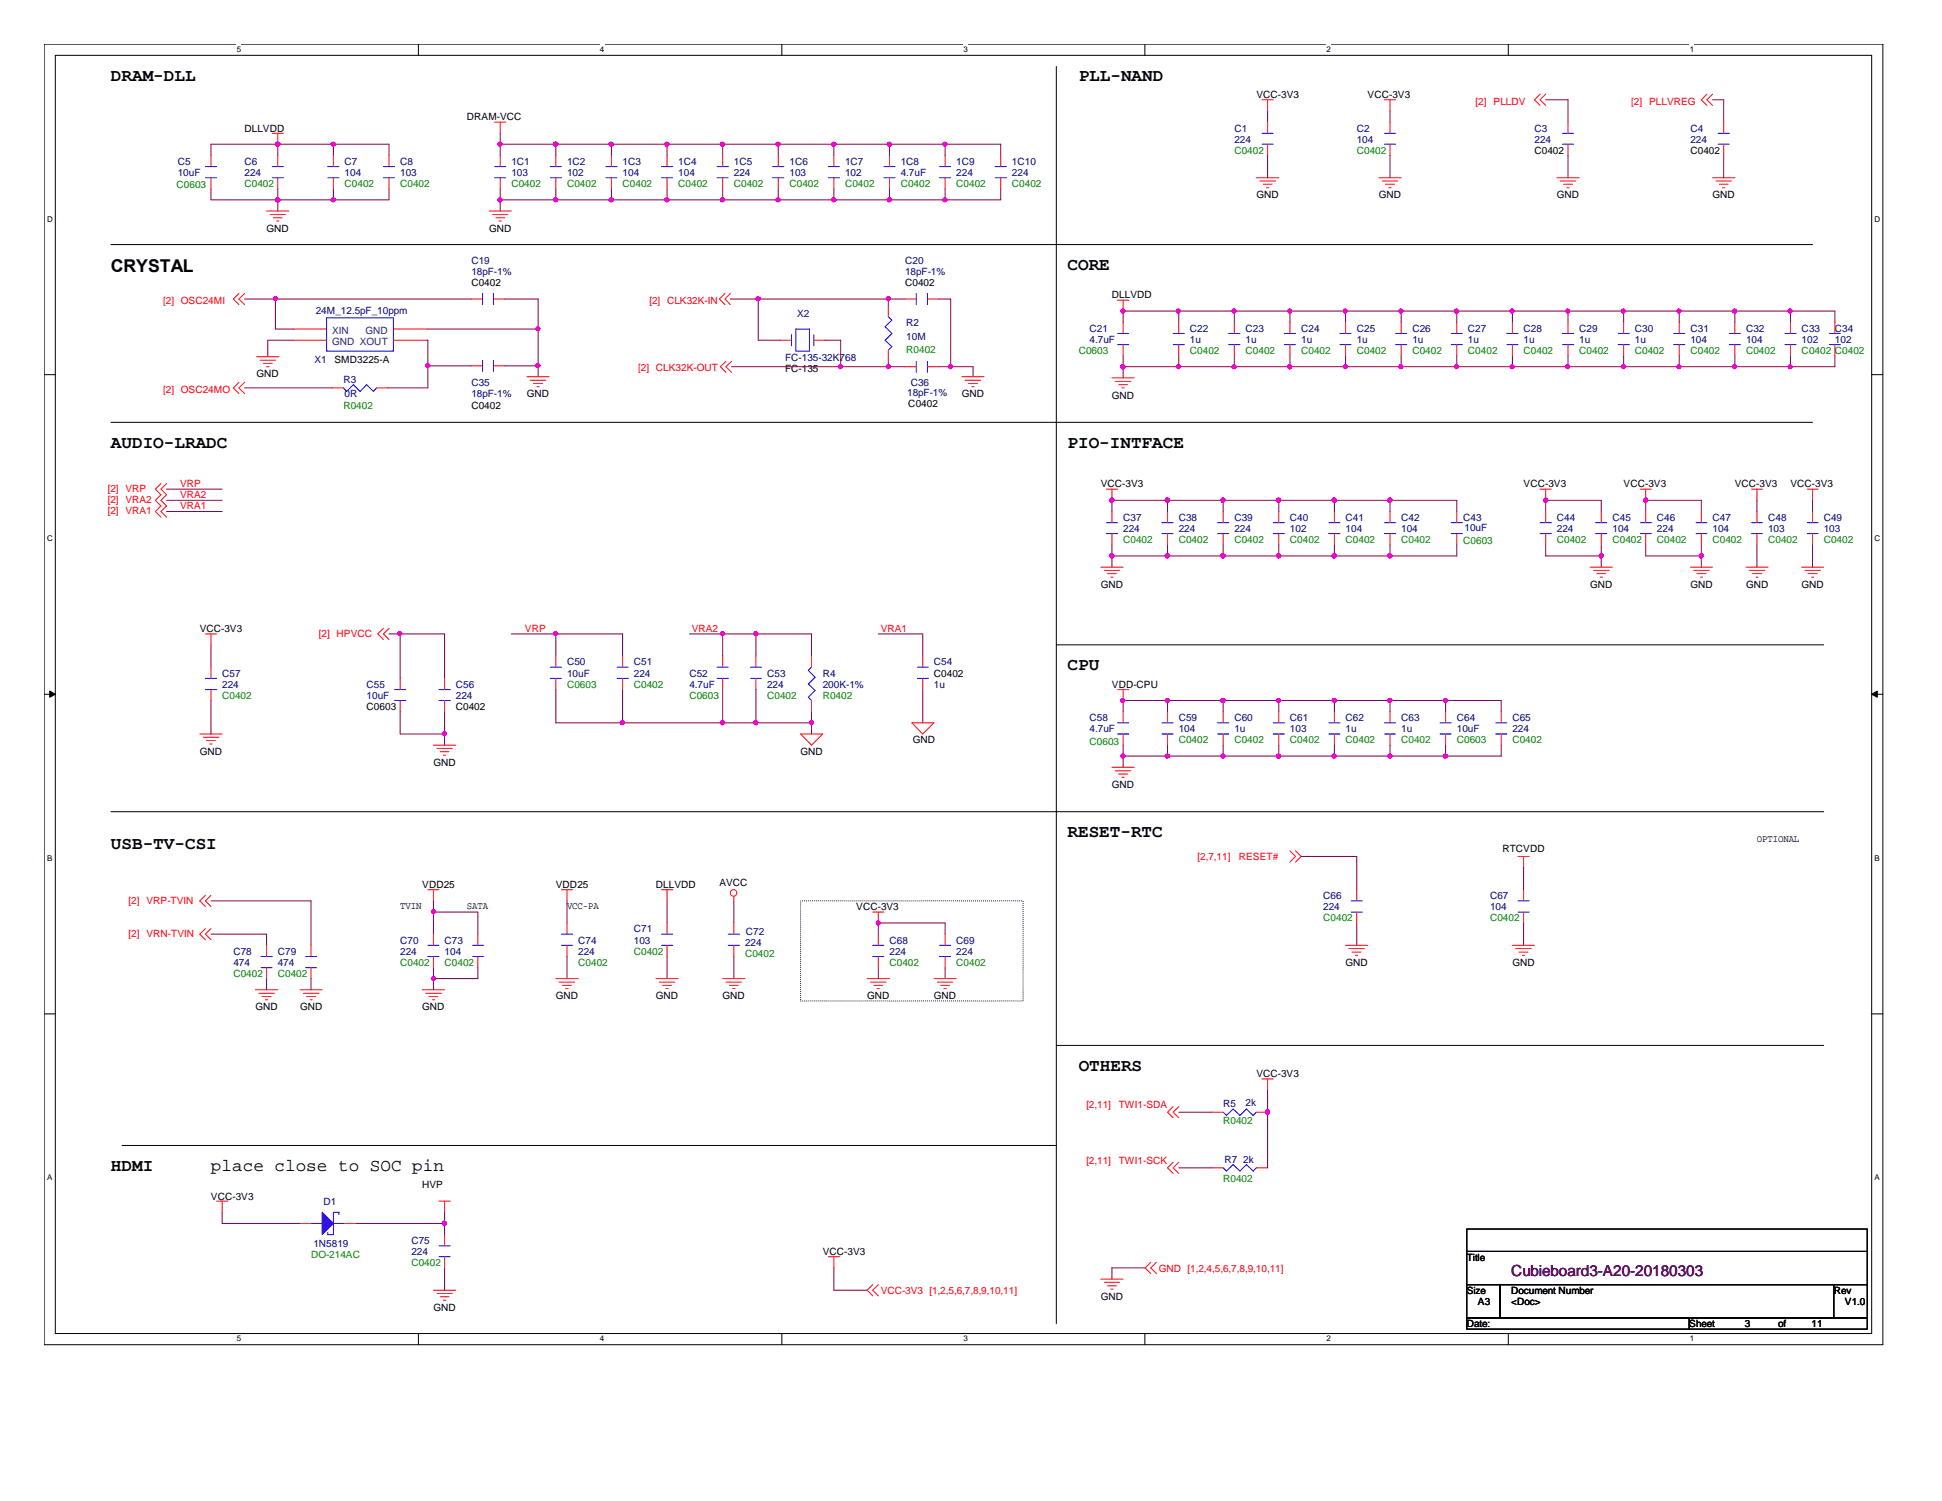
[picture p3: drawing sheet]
<svg xmlns="http://www.w3.org/2000/svg" width="279mm" height="216mm" viewBox="0 0 279 216" stroke-linecap="round" stroke-linejoin="round" font-family="sans-serif">
<defs><g id="words">
<g font-size="2.5">
<text x="16" y="11.6">DRAM-DLL</text>
<text x="155.2" y="11.6">PLL-NAND</text>
<text x="16" y="39.1">CRYSTAL</text>
<text x="153.6" y="38.8">CORE</text>
<text x="16" y="64.4">AUDIO-LRADC</text>
<text x="153.6" y="64.4">PIO-INTFACE</text>
<text x="153.6" y="96.4">CPU</text>
<text x="16" y="122">USB-TV-CSI</text>
<text x="153.6" y="120.4">RESET-RTC</text>
<text x="155.2" y="154.1">OTHERS</text>
<text x="16" y="168.4">HDMI</text>
<text x="30.4" y="168.4">place close to SOC pin</text>
</g>
<text font-size="2.2" fill="#400080" x="217.4" y="183.6">Cubieboard3-A20-20180303</text>
<g font-size="1.4">
<text x="67.2" y="17.3">DRAM-VCC</text>
<text x="180.8" y="14.1">VCC-3V3</text>
<text x="196.8" y="14.1">VCC-3V3</text>
<text x="35.2" y="18.9">DLLVDD</text>
<text x="220.8" y="22.1">C0402</text>
<text x="243.2" y="22.1">C0402</text>
<text x="180.8" y="28.5">GND</text>
<text x="198.4" y="28.5">GND</text>
<text x="224" y="28.5">GND</text>
<text x="246.4" y="28.5">GND</text>
<text x="38.4" y="33.3">GND</text>
<text x="70.4" y="33.3">GND</text>
<text x="67.8" y="41.1">C0402</text>
<text x="130.2" y="41.1">C0402</text>
<text x="160" y="42.9">DLLVDD</text>
<text x="48.1" y="52.2">SMD3225-A</text>
<text x="112.9" y="53.5">FC-135</text>
<text x="36.9" y="54.3">GND</text>
<text x="67.8" y="58.8">C0402</text>
<text x="75.8" y="57.2">GND</text>
<text x="130.7" y="58.6">C0402</text>
<text x="138.4" y="57.2">GND</text>
<text x="160" y="57.3">GND</text>
<text x="158.4" y="70.1">VCC-3V3</text>
<text x="219.2" y="70.1">VCC-3V3</text>
<text x="233.6" y="70.1">VCC-3V3</text>
<text x="249.6" y="70.1">VCC-3V3</text>
<text x="257.6" y="70.1">VCC-3V3</text>
<text x="158.4" y="84.5">GND</text>
<text x="228.8" y="84.5">GND</text>
<text x="243.2" y="84.5">GND</text>
<text x="251.2" y="84.5">GND</text>
<text x="259.2" y="84.5">GND</text>
<text x="28.7" y="90.9">VCC-3V3</text>
<text x="134.4" y="97.3">C0402</text>
<text x="160" y="98.9">VDD-CPU</text>
<text x="52.7" y="102.1">C0603</text>
<text x="65.6" y="102.1">C0402</text>
<text x="131.3" y="106.9">GND</text>
<text x="28.7" y="108.5">GND</text>
<text x="62.4" y="110.1">GND</text>
<text x="115.2" y="108.5">GND</text>
<text x="160" y="113.3">GND</text>
<text x="216.2" y="122.6">RTCVDD</text>
<text x="252.8" y="121.2">OPTIONAL</text>
<text x="57.6" y="130.8">TVIN</text>
<text x="60.7" y="127.7">VDD25</text>
<text x="67.2" y="130.8">SATA</text>
<text x="80" y="127.7">VDD25</text>
<text x="81.6" y="130.8">VCC-PA</text>
<text x="94.4" y="127.7">DLLVDD</text>
<text x="103.5" y="127.4">AVCC</text>
<text x="123.2" y="130.9">VCC-3V3</text>
<text x="80" y="143.7">GND</text>
<text x="94.4" y="143.7">GND</text>
<text x="104" y="143.7">GND</text>
<text x="124.8" y="143.7">GND</text>
<text x="134.4" y="143.7">GND</text>
<text x="193.6" y="138.9">GND</text>
<text x="217.6" y="138.9">GND</text>
<text x="36.7" y="145.3">GND</text>
<text x="43.2" y="145.3">GND</text>
<text x="60.7" y="145.3">GND</text>
<text x="180.8" y="154.9">VCC-3V3</text>
<text x="30.4" y="172.6">VCC-3V3</text>
<text x="60.7" y="170.9">HVP</text>
<text x="118.4" y="180.6">VCC-3V3</text>
<text x="211" y="181.4">Title</text>
<text x="62.4" y="188.6">GND</text>
<text x="158.4" y="186.9">GND</text>
<text x="211" y="186.1">Size</text>
<text x="211" y="190.9">Date:</text>
<text x="212.6" y="187.7">A3</text>
<text x="217.4" y="187.7">&lt;Doc&gt;</text>
<text x="217.4" y="186.1">Document Number</text>
<text x="243" y="190.9">Sheet</text>
<text x="251" y="190.9">3</text>
<text x="255.8" y="190.9">of</text>
<text x="260.6" y="190.9">11</text>
<text x="263.8" y="186.1">Rev</text>
<text x="265.4" y="187.7">V1.0</text>
</g>
<g font-size="1.4" fill="#f00">
<text x="212.3" y="15.1">[2] PLLDV</text>
<text x="234.7" y="15.1">[2] PLLVREG</text>
<text x="23.5" y="43.7">[2] OSC24MI</text>
<text x="93.4" y="43.7">[2] CLK32K-IN</text>
<text x="91.8" y="53.3">[2] CLK32K-OUT</text>
<text x="23.5" y="56.5">[2] OSC24MO</text>
<text x="15.5" y="70.8">[2] VRP</text>
<text x="25.9" y="70">VRP</text>
<text x="25.9" y="71.6">VRA2</text>
<text x="15.5" y="72.3">[2] VRA2</text>
<text x="15.5" y="74">[2] VRA1</text>
<text x="25.9" y="73.2">VRA1</text>
<text x="45.9" y="91.6">[2] HPVCC</text>
<text x="75.5" y="90.8">VRP</text>
<text x="99.5" y="90.8">VRA2</text>
<text x="126.7" y="90.8">VRA1</text>
<text x="172.3" y="123.7">[2,7,11]</text>
<text x="178.2" y="123.7">RESET#</text>
<text x="18.5" y="130">[2] VRP-TVIN</text>
<text x="18.5" y="134.8">[2] VRN-TVIN</text>
<text x="156.3" y="159.4">[2,11]</text>
<text x="161" y="159.4">TWI1-SDA</text>
<text x="156.3" y="167.4">[2,11]</text>
<text x="161" y="167.4">TWI1-SCK</text>
<text x="166.7" y="182.9">GND [1,2,4,5,6,7,8,9,10,11]</text>
<text x="126.7" y="186.1">VCC-3V3 [1,2,5,6,7,8,9,10,11]</text>
</g>
<g font-size="1.4" fill="#000080">
<text x="25.6" y="23.7">C5</text>
<text x="35.2" y="23.7">C6</text>
<text x="49.6" y="23.7">C7</text>
<text x="57.6" y="23.7">C8</text>
<text x="73.6" y="23.7">1C1</text>
<text x="81.6" y="23.7">1C2</text>
<text x="89.6" y="23.7">1C3</text>
<text x="97.6" y="23.7">1C4</text>
<text x="105.6" y="23.7">1C5</text>
<text x="113.6" y="23.7">1C6</text>
<text x="121.6" y="23.7">1C7</text>
<text x="129.6" y="23.7">1C8</text>
<text x="137.6" y="23.7">1C9</text>
<text x="145.6" y="23.7">1C10</text>
<text x="177.6" y="18.9">C1</text>
<text x="177.6" y="20.5">224</text>
<text x="195.2" y="18.9">C2</text>
<text x="195.2" y="20.5">104</text>
<text x="220.8" y="18.9">C3</text>
<text x="220.8" y="20.5">224</text>
<text x="243.2" y="18.9">C4</text>
<text x="243.2" y="20.5">224</text>
<text x="25.6" y="25.3">10uF</text>
<text x="35.2" y="25.3">224</text>
<text x="49.6" y="25.3">104</text>
<text x="57.6" y="25.3">103</text>
<text x="73.6" y="25.3">103</text>
<text x="81.6" y="25.3">102</text>
<text x="89.6" y="25.3">104</text>
<text x="97.6" y="25.3">104</text>
<text x="105.6" y="25.3">224</text>
<text x="113.6" y="25.3">103</text>
<text x="121.6" y="25.3">102</text>
<text x="129.6" y="25.3">4.7uF</text>
<text x="137.6" y="25.3">224</text>
<text x="145.6" y="25.3">224</text>
<text x="67.8" y="38">C19</text>
<text x="67.8" y="39.5">18pF-1%</text>
<text x="130.2" y="38">C20</text>
<text x="130.2" y="39.5">18pF-1%</text>
<text x="45.4" y="45.2">24M_12.5pF_10ppm</text>
<text x="114.7" y="45.6">X2</text>
<text x="130.4" y="46.9">R2</text>
<text x="156.8" y="47.7">C21</text>
<text x="171.2" y="47.7">C22</text>
<text x="179.2" y="47.7">C23</text>
<text x="187.2" y="47.7">C24</text>
<text x="195.2" y="47.7">C25</text>
<text x="203.2" y="47.7">C26</text>
<text x="211.2" y="47.7">C27</text>
<text x="219.2" y="47.7">C28</text>
<text x="227.2" y="47.7">C29</text>
<text x="235.2" y="47.7">C30</text>
<text x="243.2" y="47.7">C31</text>
<text x="251.2" y="47.7">C32</text>
<text x="259.2" y="47.7">C33</text>
<text x="264" y="47.7">C34</text>
<text x="45.3" y="52.2">X1</text>
<text x="112.9" y="51.9">FC-135-32K768</text>
<text x="130.4" y="48.9">10M</text>
<text x="156.8" y="49.3">4.7uF</text>
<text x="171.2" y="49.3">1u</text>
<text x="179.2" y="49.3">1u</text>
<text x="187.2" y="49.3">1u</text>
<text x="195.2" y="49.3">1u</text>
<text x="203.2" y="49.3">1u</text>
<text x="211.2" y="49.3">1u</text>
<text x="219.2" y="49.3">1u</text>
<text x="227.2" y="49.3">1u</text>
<text x="235.2" y="49.3">1u</text>
<text x="243.2" y="49.3">104</text>
<text x="251.2" y="49.3">104</text>
<text x="259.2" y="49.3">102</text>
<text x="264" y="49.3">102</text>
<text x="49.4" y="55.1">R3</text>
<text x="49.6" y="57.2">0R</text>
<text x="67.8" y="55.5">C35</text>
<text x="67.8" y="57.2">18pF-1%</text>
<text x="130.5" y="57">18pF-1%</text>
<text x="131" y="55.5">C36</text>
<text x="161.6" y="74.9">C37</text>
<text x="161.6" y="76.5">224</text>
<text x="169.6" y="74.9">C38</text>
<text x="169.6" y="76.5">224</text>
<text x="177.6" y="74.9">C39</text>
<text x="177.6" y="76.5">224</text>
<text x="185.6" y="74.9">C40</text>
<text x="185.6" y="76.5">102</text>
<text x="193.6" y="74.9">C41</text>
<text x="193.6" y="76.5">104</text>
<text x="201.6" y="74.9">C42</text>
<text x="201.6" y="76.5">104</text>
<text x="210.5" y="74.9">C43</text>
<text x="210.7" y="76.4">10uF</text>
<text x="224" y="74.9">C44</text>
<text x="224" y="76.5">224</text>
<text x="232" y="74.9">C45</text>
<text x="232" y="76.5">104</text>
<text x="238.4" y="74.9">C46</text>
<text x="238.4" y="76.5">224</text>
<text x="246.4" y="74.9">C47</text>
<text x="246.4" y="76.5">104</text>
<text x="254.4" y="74.9">C48</text>
<text x="254.4" y="76.5">103</text>
<text x="262.4" y="74.9">C49</text>
<text x="262.4" y="76.5">103</text>
<text x="81.6" y="95.7">C50</text>
<text x="91.2" y="95.7">C51</text>
<text x="134.4" y="95.7">C54</text>
<text x="32" y="97.3">C57</text>
<text x="32" y="98.9">224</text>
<text x="52.7" y="98.9">C55</text>
<text x="52.7" y="100.5">10uF</text>
<text x="65.6" y="98.9">C56</text>
<text x="65.6" y="100.5">224</text>
<text x="81.6" y="97.3">10uF</text>
<text x="91.2" y="97.3">224</text>
<text x="99.2" y="97.3">C52</text>
<text x="99.2" y="98.9">4.7uF</text>
<text x="110.4" y="97.3">C53</text>
<text x="110.4" y="98.9">224</text>
<text x="118.4" y="97.3">R4</text>
<text x="118.4" y="98.9">200K-1%</text>
<text x="134.4" y="98.9">1u</text>
<text x="156.8" y="103.7">C58</text>
<text x="156.8" y="105.3">4.7uF</text>
<text x="169.6" y="103.7">C59</text>
<text x="169.6" y="105.3">104</text>
<text x="177.6" y="103.7">C60</text>
<text x="177.6" y="105.3">1u</text>
<text x="185.6" y="103.7">C61</text>
<text x="185.6" y="105.3">103</text>
<text x="193.6" y="103.7">C62</text>
<text x="193.6" y="105.3">1u</text>
<text x="201.6" y="103.7">C63</text>
<text x="201.6" y="105.3">1u</text>
<text x="209.6" y="103.7">C64</text>
<text x="209.6" y="105.3">10uF</text>
<text x="217.6" y="103.7">C65</text>
<text x="217.6" y="105.3">224</text>
<text x="190.4" y="129.3">C66</text>
<text x="190.4" y="130.9">224</text>
<text x="214.4" y="129.3">C67</text>
<text x="214.4" y="130.9">104</text>
<text x="33.6" y="137.3">C78</text>
<text x="40" y="137.3">C79</text>
<text x="57.6" y="135.7">C70</text>
<text x="57.6" y="137.3">224</text>
<text x="64" y="135.7">C73</text>
<text x="64" y="137.3">104</text>
<text x="83.2" y="135.7">C74</text>
<text x="83.2" y="137.3">224</text>
<text x="91.2" y="134.1">C71</text>
<text x="91.2" y="135.7">103</text>
<text x="107.2" y="136.1">224</text>
<text x="107.3" y="134.5">C72</text>
<text x="128" y="135.7">C68</text>
<text x="128" y="137.3">224</text>
<text x="137.6" y="135.7">C69</text>
<text x="137.6" y="137.3">224</text>
<text x="33.6" y="138.9">474</text>
<text x="40" y="138.9">474</text>
<text x="176" y="159.3">R5</text>
<text x="179.2" y="159.1">2k</text>
<text x="176.1" y="167.3">R7</text>
<text x="178.9" y="167.3">2k</text>
<text x="46.5" y="173.4">D1</text>
<text x="45.1" y="179.4">1N5819</text>
<text x="59.2" y="178.9">C75</text>
<text x="59.2" y="180.6">224</text>
</g>
<g font-size="1.4" fill="#008000">
<text x="177.6" y="22.1">C0402</text>
<text x="195.2" y="22.1">C0402</text>
<text x="25.4" y="27.1">C0603</text>
<text x="35.2" y="26.9">C0402</text>
<text x="49.6" y="26.9">C0402</text>
<text x="57.6" y="26.9">C0402</text>
<text x="73.6" y="26.9">C0402</text>
<text x="81.6" y="26.9">C0402</text>
<text x="89.6" y="26.9">C0402</text>
<text x="97.6" y="26.9">C0402</text>
<text x="105.6" y="26.9">C0402</text>
<text x="113.6" y="26.9">C0402</text>
<text x="121.6" y="26.9">C0402</text>
<text x="129.6" y="26.9">C0402</text>
<text x="137.6" y="26.9">C0402</text>
<text x="145.6" y="26.9">C0402</text>
<text x="130.4" y="50.8">R0402</text>
<text x="155.2" y="50.9">C0603</text>
<text x="171.2" y="50.9">C0402</text>
<text x="179.2" y="50.9">C0402</text>
<text x="187.2" y="50.9">C0402</text>
<text x="195.2" y="50.9">C0402</text>
<text x="203.2" y="50.9">C0402</text>
<text x="211.2" y="50.9">C0402</text>
<text x="219.2" y="50.9">C0402</text>
<text x="227.2" y="50.9">C0402</text>
<text x="235.2" y="50.9">C0402</text>
<text x="243.2" y="50.9">C0402</text>
<text x="251.2" y="50.9">C0402</text>
<text x="259.2" y="50.9">C0402 C0402</text>
<text x="49.4" y="58.8">R0402</text>
<text x="161.6" y="78.1">C0402</text>
<text x="169.6" y="78.1">C0402</text>
<text x="177.6" y="78.1">C0402</text>
<text x="185.6" y="78.1">C0402</text>
<text x="193.6" y="78.1">C0402</text>
<text x="201.6" y="78.1">C0402</text>
<text x="210.5" y="78.3">C0603</text>
<text x="224" y="78.1">C0402</text>
<text x="232" y="78.1">C0402</text>
<text x="238.4" y="78.1">C0402</text>
<text x="246.4" y="78.1">C0402</text>
<text x="254.4" y="78.1">C0402</text>
<text x="262.4" y="78.1">C0402</text>
<text x="32" y="100.5">C0402</text>
<text x="81.6" y="98.9">C0603</text>
<text x="91.2" y="98.9">C0402</text>
<text x="99.2" y="100.5">C0603</text>
<text x="110.4" y="100.5">C0402</text>
<text x="118.4" y="100.5">R0402</text>
<text x="156.8" y="107.1">C0603</text>
<text x="169.6" y="106.9">C0402</text>
<text x="177.6" y="106.9">C0402</text>
<text x="185.6" y="106.9">C0402</text>
<text x="193.6" y="106.9">C0402</text>
<text x="201.6" y="106.9">C0402</text>
<text x="209.6" y="106.9">C0603</text>
<text x="217.6" y="106.9">C0402</text>
<text x="91.2" y="137.3">C0402</text>
<text x="107.2" y="137.7">C0402</text>
<text x="190.4" y="132.5">C0402</text>
<text x="214.4" y="132.5">C0402</text>
<text x="33.6" y="140.5">C0402</text>
<text x="40" y="140.5">C0402</text>
<text x="57.6" y="138.9">C0402</text>
<text x="64" y="138.9">C0402</text>
<text x="83.2" y="138.9">C0402</text>
<text x="128" y="138.9">C0402</text>
<text x="137.6" y="138.9">C0402</text>
<text x="176" y="161.7">R0402</text>
<text x="176" y="170">R0402</text>
<text x="44.7" y="181">DO-214AC</text>
<text x="59.2" y="182.1">C0402</text>
</g>
<g font-size="1.4" fill="#004080">
<text x="47.8" y="48">XIN</text>
<text x="47.8" y="49.6">GND XOUT</text>
<text x="52.6" y="48">GND</text>
</g>
<g font-size="1.1">
<text x="34.1" y="7.5">5</text>
<text x="86.3" y="7.5">4</text>
<text x="138.6" y="7.5">3</text>
<text x="190.8" y="7.5">2</text>
<text x="243.1" y="7.5">1</text>
<text x="6.8" y="31.9">D</text>
<text x="269.7" y="31.9">D</text>
<text x="6.8" y="77.8">C</text>
<text x="269.7" y="77.8">C</text>
<text x="6.8" y="123.8">B</text>
<text x="269.7" y="123.8">B</text>
<text x="6.8" y="169.8">A</text>
<text x="269.7" y="169.8">A</text>
<text x="34.1" y="193">5</text>
<text x="86.3" y="193">4</text>
<text x="138.6" y="193">3</text>
<text x="190.8" y="193">2</text>
<text x="243.1" y="193">1</text>
</g>
</g></defs>
<path d="M6.3 6.3h264.6v187.1h-264.6zM8 8h261.3v183.8h-261.3z" fill="none" stroke="#000" stroke-width=".14"/>
<g fill="#fff">
<path d="M34.1 6.4h.6v1.3h-.6z"/>
<path d="M34.1 191.9h.6v1.3h-.6z"/>
</g>
<path d="M60.2 6.3v1.7M60.2 191.8v1.6" fill="none" stroke="#000" stroke-width=".14"/>
<g fill="#fff">
<path d="M86.3 6.4h.6v1.3h-.6z"/>
<path d="M86.3 191.9h.6v1.3h-.6z"/>
</g>
<path d="M112.5 6.3v1.7M112.5 191.8v1.6" fill="none" stroke="#000" stroke-width=".14"/>
<g fill="#fff">
<path d="M138.6 6.4h.6v1.3h-.6z"/>
<path d="M138.6 191.9h.6v1.3h-.6z"/>
</g>
<path d="M164.7 6.3v1.7M164.7 191.8v1.6" fill="none" stroke="#000" stroke-width=".14"/>
<g fill="#fff">
<path d="M190.8 6.4h.6v1.3h-.6z"/>
<path d="M190.8 191.9h.6v1.3h-.6z"/>
</g>
<path d="M217 6.3v1.7M217 191.8v1.6" fill="none" stroke="#000" stroke-width=".14"/>
<g fill="#fff">
<path d="M243.1 6.4h.6v1.3h-.6z"/>
<path d="M243.1 191.9h.6v1.3h-.6z"/>
<path d="M6.8 30.8h.7v1.3h-.7z"/>
<path d="M269.7 30.8h.8v1.3h-.8z"/>
<path d="M6.8 76.7h.7v1.4h-.7z"/>
<path d="M269.7 76.7h.8v1.4h-.8z"/>
</g>
<path d="M6.3 53.9h1.7M269.3 53.9h1.6" fill="none" stroke="#000" stroke-width=".14"/>
<g fill="#fff">
<path d="M6.8 122.7h.7v1.3h-.7z"/>
<path d="M269.7 122.7h.7v1.3h-.7z"/>
</g>
<path d="M6.3 99.9h1.7M269.3 99.9h1.6" fill="none" stroke="#000" stroke-width=".14"/>
<g fill="#000" stroke="#000" stroke-width=".14">
<path d="M7.2 99.4l.8 .5-.8 .4z" fill-rule="evenodd"/>
<path d="M269.3 99.9l.8-.5v.9z" fill-rule="evenodd"/>
</g>
<g fill="#fff">
<path d="M6.8 168.7h.7v1.3h-.7z"/>
<path d="M269.7 168.7h.7v1.3h-.7z"/>
</g>
<g fill="none" stroke="#000" stroke-width=".14">
<path d="M152 9.6v180.8M16 35.2h244.8M16 60.7h244.8M152 92.8h110.4M16 116.8h246.4M6.3 145.8h1.7M152 150.4h110.4M269.3 145.8h1.6M17.6 164.8h134.4M211 176.8h57.6v3.2h-57.6zM211 180h57.6v4.8h-57.6zM211 184.8h4.8v4.8h-4.8z"/>
<path d="M211 189.6h32v1.6h-32zM215.8 184.8h48v4.8h-48zM243 189.6h25.6v1.6h-25.6zM263.8 184.8h4.8v4.8h-4.8z"/>
</g>
<path d="M115.2 129.6h32v14.4h-32z" fill="none" stroke="#000" stroke-width=".14" stroke-dasharray="0 .3"/>
<g fill="none" stroke="#f00" stroke-width=".14">
<path d="M39.2 19.2h1.6M40 19.2v1.5M71.2 17.6h1.6M72 17.6v1.6M181.6 14.4h1.6M182.4 14.4v1.6M182.4 17.6v1.6M199.2 14.4h1.6M200 14.4v1.6M200 17.6v1.6M221.6 13.5l-.8 .9 .8 .8M222.4 13.5l-.8 .9 .8 .8"/>
<path d="M225.6 17.6v1.6M245.6 13.5l-.8 .9 .8 .8M246.4 13.5l-.8 .9 .8 .8M248 17.6v1.6M30.4 22.4v1.6M30.4 25.6v1.6M38.4 30.4h3.2M38.9 30.9h2.2M39.3 31.3h1.3M39.8 31.8h.3M40 22.4v1.6M40 25.6v1.6"/>
<path d="M48 22.4v1.6M48 25.6v1.6M56 22.4v1.6M56 25.6v1.6M70.4 30.4h3.2M70.9 30.9h2.2M71.3 31.3h1.3M71.8 31.8h.3M72 22.4v1.6M72 25.6v1.6M80 22.4v1.6M80 25.6v1.6"/>
<path d="M88 22.4v1.6M88 25.6v1.6M96 22.4v1.6M96 25.6v1.6M104 22.4v1.6M104 25.6v1.6M112 22.4v1.6M112 25.6v1.6M120 22.4v1.6M120 25.6v1.6M128 22.4v1.6M128 25.6v1.6"/>
<path d="M136 22.4v1.6M136 25.6v1.6M144 22.4v1.6M144 25.6v1.6M180.8 25.6h3.2M181.3 26h2.2M181.7 26.5h1.3M182.2 27h.3M182.4 20.7v1.7M198.4 25.6h3.2M198.9 26h2.2M199.3 26.5h1.3"/>
<path d="M199.8 27h.4M200 20.7v1.7M224 25.6h3.2M224.5 26h2.2M225 26.5h1.2M225.4 27h.4M225.6 20.7v1.7M246.4 25.6h3.2M246.9 26h2.2M247.4 26.5h1.2M247.8 27h.4M248 20.7v1.7"/>
<path d="M34.4 42.2l-.8 .8 .8 .8M34.4 55l-.8 .8 .8 .8M35.2 42.2l-.8 .8 .8 .8M35.2 55l-.8 .8 .8 .8M36.9 51.3h3.2M37.4 51.8h2.2M37.9 52.3h1.3M38.4 52.7h.3M42.2 48.9h4.8M42.2 47.3h4.8M47.8 55.8h1.6M54.2 55.8h1.6"/>
<path d="M56.6 48.9h4.8M56.6 47.3h4.8M67.8 43h1.6M67.8 52.6h1.6M71 43h1.6M71 52.6h1.6M75.8 54.2h3.2M76.3 54.7h2.2M76.8 55.2h1.3M77.3 55.6h.3M104.3 42.2l-.8 .8 .8 .8M104.4 52l-.8 .7 .8 .9"/>
<path d="M105.1 42.2l-.8 .8 .8 .8M105.2 52l-.8 .7 .8 .9M112.3 48.9h1.6M117.1 48.9h1.6M127.8 44v1.6M127.8 50.4v1.6M130.2 52.7h1.6M130.2 43h1.6M133.4 52.7h1.6M133.4 43h1.6M138.4 54.2h3.2M138.9 54.7h2.2"/>
<path d="M139.3 55.2h1.3M139.8 55.6h.3M160 54.4h3.2M160.4 54.9h2.3M160.8 43.2h1.6M161 55.3h1.2M161.4 55.8h.4M161.6 43.2v1.5M161.6 46.4v1.6M161.6 49.6v1.6M169.6 46.4v1.6M169.6 49.6v1.6"/>
<path d="M177.6 46.4v1.6M177.6 49.6v1.6M185.6 46.4v1.6M185.6 49.6v1.6M193.6 46.4v1.6M193.6 49.6v1.6M201.6 46.4v1.6M201.6 49.6v1.6M209.6 46.4v1.6M209.6 49.6v1.6M217.6 46.4v1.6M217.6 49.6v1.6"/>
<path d="M225.6 46.4v1.6M225.6 49.6v1.6M233.6 46.4v1.6M233.6 49.6v1.6M241.6 46.4v1.6M241.6 49.6v1.6M249.6 46.4v1.6M249.6 49.6v1.6M257.6 46.4v1.6M257.6 49.6v1.6M264 46.4v1.6M264 49.6v1.6"/>
<path d="M23.2 69.6l-.8 .8 .8 .8-.8 .8 .8 .8-.8 .8 .8 .8M24 69.6l-.8 .8 .8 .8-.8 .8 .8 .8-.8 .8 .8 .8M159.2 70.4h1.6M160 70.4v1.6M160 73.6v1.6M160 76.8v1.6M168 73.6v1.6M168 76.8v1.6M176 73.6v1.6M176 76.8v1.6M184 73.6v1.6M184 76.8v1.6"/>
<path d="M192 73.6v1.6M192 76.8v1.6M200 73.6v1.6M200 76.8v1.6M209.6 73.6v1.6M209.6 76.8v1.6M221.6 70.4h1.6M222.4 70.4v1.6M222.4 73.6v1.6M222.4 76.8v1.6M230.4 73.6v1.6M230.4 76.8v1.6"/>
<path d="M236 70.4h1.6M236.8 70.4v1.6M236.8 73.6v1.6M236.8 76.8v1.6M244.8 73.6v1.6M244.8 76.8v1.6M252 70.4h1.6M252.8 70.4v1.6M252.8 73.6v1.6M252.8 76.8v1.6M260 70.4h1.6M260.8 70.4v1.6"/>
<path d="M260.8 73.6v1.6M260.8 76.8v1.6M29.5 91.2h1.7M30.4 91.2v1.6M30.4 96v1.6M30.4 99.2v1.6M55.2 90.4l-.8 .8 .8 .8M56 90.4l-.8 .8 .8 .8M57.6 97.6v1.6M64 97.6v1.6M80 94.4v1.6M80 97.6v1.6"/>
<path d="M89.6 94.4v1.6M89.6 97.6v1.6M104 94.4v1.6M104 97.6v1.6M108.8 94.4v1.6M108.8 97.6v1.6M116.8 94.4v1.6M132.8 94.4v1.6M132.8 97.6v1.6M158.4 81.6h3.2M158.9 82h2.2M159.3 82.5h1.3"/>
<path d="M159.8 83h.3M160.8 99.2h1.6M161.6 99.2v1.6M228.8 81.6h3.2M229.3 82h2.2M229.7 82.5h1.3M230.2 83h.3M243.2 81.6h3.2M243.7 82h2.2M244.1 82.5h1.3M244.6 83h.3M251.2 81.6h3.2"/>
<path d="M251.7 82h2.2M252.1 82.5h1.3M252.6 83h.3M259.2 81.6h3.2M259.7 82h2.2M260.1 82.5h1.4M260.6 83h.3M28.7 105.6h3.3M29.3 106h2.2M29.7 106.5h1.3M30.2 107h.3M57.6 100.8v1.6"/>
<path d="M62.4 107.2h3.2M62.9 107.7h2.2M63.3 108.1h1.3M63.8 108.6h.3M64 100.8v1.6M115.2 105.6h3.2l-1.6 1.6zM116.8 100.8v1.6M131.2 104h3.2l-1.6 1.6zM160 110.4h3.2M160.4 110.9h2.3M161 111.3h1.2M161.4 111.8h.4"/>
<path d="M161.6 102.4v1.6M161.6 105.6v1.6M168 102.4v1.6M168 105.6v1.6M176 102.4v1.6M176 105.6v1.6M184 102.4v1.6M184 105.6v1.6M192 102.4v1.6M192 105.6v1.6M200 102.4v1.6M200 105.6v1.6"/>
<path d="M208 102.4v1.6M208 105.6v1.6M216 102.4v1.6M216 105.6v1.6M29.5 128.8l-.8 .8 .8 .8M29.5 133.6l-.8 .8 .8 .8M30.4 128.8l-.9 .8 .9 .8M30.4 133.6l-.9 .8 .9 .8M38.4 136v1.6M38.4 139.2v1.6M44.7 136v1.6M44.7 139.2v1.6"/>
<path d="M61.6 128h1.6M62.4 128v1.6M62.4 134.4v1.6M62.4 137.6v1.6M68.7 134.4v1.6M68.7 137.6v1.6M80.8 128h1.6M81.6 128v1.6M81.6 132.8v1.6M81.6 136v1.6M95.2 128h1.6M96 128v1.6"/>
<path d="M96 132.8v1.6M96 136v1.6M105.6 128.9v.7M105.6 132.8v1.6M105.6 136v1.6M125.6 131.2h1.6M126.4 131.2v1.6M126.4 134.4v1.6M126.4 137.6v1.6M136 134.4v1.6M136 137.6v1.6M185.6 122.4l.8 .8-.8 .8"/>
<path d="M186.4 122.4l.8 .8-.8 .8M193.6 136h3.2M194.1 136.4h2.2M194.5 136.9h1.3M195 137.4h.3M195.2 128v1.6M195.2 131.2v1.6M217.6 136h3.2M218.1 136.4h2.2M218.4 123.2h1.6M218.5 136.9h1.3M219 137.4h.3"/>
<path d="M219.2 123.2v1.6M219.2 128v1.6M219.2 131.2v1.6M36.7 142.4h3.3M37.3 142.9h2.2M37.7 143.3h1.3M38.2 143.8h.3M43.2 142.4h3.2M43.6 142.9h2.3M44.1 143.3h1.3M44.6 143.8h.3M60.7 142.4h3.3"/>
<path d="M61.3 142.9h2.2M61.7 143.3h1.3M62.2 143.8h.3M80 140.8h3.2M80.4 141.3h2.3M80.9 141.7h1.3M81.4 142.2h.3M94.4 140.8h3.2M94.9 141.3h2.2M95.3 141.7h1.3M95.8 142.2h.3M104 140.8h3.2"/>
<path d="M104.4 141.3h2.3M104.9 141.7h1.3M105.4 142.2h.3M124.8 140.8h3.2M125.3 141.3h2.2M125.7 141.7h1.3M126.2 142.2h.3M134.4 140.8h3.2M134.9 141.3h2.2M135.3 141.7h1.3M135.8 142.2h.3M168.8 159.2l-.8 .8 .8 .8"/>
<path d="M169.6 159.2l-.8 .8 .8 .8M174.4 160h1.6M180.8 160h1.6M181.6 155.2h1.6M182.4 155.2v1.6M31.2 172.8h1.6M32 172.8v1.6M43.2 176h1.5M49.6 176h1.6M63.2 172.8h1.6M64 172.8v1.6M64 177.6v1.6"/>
<path d="M168.8 167.2l-.8 .8 .8 .8M169.6 167.2l-.8 .8 .8 .8M174.4 168h1.6M180.8 168h1.6M62.4 185.6h3.2M62.9 186.1h2.2M63.3 186.5h1.3M63.8 187h.3M64 180.8v1.6M119.2 180.8h1.6M120 180.8v1.6M125.6 184.8l-.8 .8 .8 .8"/>
<path d="M126.4 184.8l-.8 .8 .8 .8M158.4 184h3.2M158.9 184.4h2.2M159.3 185h1.3M159.8 185.4h.3M165.6 181.6l-.8 .8 .8 .8M166.4 181.6l-.8 .8 .8 .8"/>
<circle cx="105.5" cy="128.4" r=".47"/>
</g>
<g fill="none" stroke="#00f" stroke-width=".14">
<path d="M181.6 19.2h1.6M199.2 19.2h1.6M224.8 19.2h1.6M247.2 19.2h1.6M29.5 25.6h1.7M29.5 24h1.7M39.2 25.6h1.6M39.2 24h1.6M47.2 25.6h1.6M47.2 24h1.6M55.2 25.6h1.6M55.2 24h1.6"/>
<path d="M71.2 25.6h1.6M71.2 24h1.6M79.2 25.6h1.6M79.2 24h1.6M87.2 25.6h1.6M87.2 24h1.6M95.2 25.6h1.6M95.2 24h1.6M103.2 25.6h1.6M103.2 24h1.6M111.2 25.6h1.6M111.2 24h1.6"/>
<path d="M119.2 25.6h1.6M119.2 24h1.6M127.2 25.6h1.6M127.2 24h1.6M135.2 25.6h1.6M135.2 24h1.6M143.2 25.6h1.6M143.2 24h1.6M181.6 20.7h1.6M199.2 20.7h1.6M224.8 20.7h1.6M247.2 20.7h1.6"/>
<path d="M47 45.7h9.6v4.8h-9.6zM49.4 55.8l.5 .5 .9-1 1 1 .9-1 1 1 .5-.5M69.4 42.2v1.6M69.4 51.8v1.6M71 42.2v1.6M71 51.8v1.6M113.9 48.1v1.6M114.5 47.3h2v3.2h-2zM117.1 48.1v1.6M127.8 45.6l.5 .5-1 .9 1 1-1 .9 1 1-.5 .5M131.8 42.2v1.6M131.8 52v1.6"/>
<path d="M133.4 42.2v1.6M133.4 52v1.6M160.8 49.6h1.6M160.8 48h1.6M168.8 49.6h1.6M168.8 48h1.6M176.8 49.6h1.6M176.8 48h1.6M184.8 49.6h1.6M184.8 48h1.6M192.8 49.6h1.6M192.8 48h1.6"/>
<path d="M200.8 49.6h1.6M200.8 48h1.6M208.8 49.6h1.6M208.8 48h1.6M216.8 49.6h1.6M216.8 48h1.6M224.8 49.6h1.6M224.8 48h1.6M232.8 49.6h1.6M232.8 48h1.6M240.8 49.6h1.6M240.8 48h1.6"/>
<path d="M248.8 49.6h1.6M248.8 48h1.6M256.8 49.6h1.6M256.8 48h1.6M263.2 49.6h1.6M263.2 48h1.6M159.2 76.8h1.6M159.2 75.2h1.6M167.2 76.8h1.6M167.2 75.2h1.6M175.2 76.8h1.6M175.2 75.2h1.6"/>
<path d="M183.2 76.8h1.6M183.2 75.2h1.6M191.2 76.8h1.6M191.2 75.2h1.6M199.2 76.8h1.6M199.2 75.2h1.6M208.8 76.8h1.6M208.8 75.2h1.6M221.6 76.8h1.6M221.6 75.2h1.6M229.6 76.8h1.6M229.6 75.2h1.6"/>
<path d="M236 76.8h1.6M236 75.2h1.6M244 76.8h1.6M244 75.2h1.6M252 76.8h1.6M252 75.2h1.6M260 76.8h1.6M260 75.2h1.6M29.5 99.2h1.7M29.5 97.6h1.7M56.8 99.2h1.6M63.2 99.2h1.6"/>
<path d="M79.2 97.6h1.6M79.2 96h1.6M88.8 97.6h1.6M88.8 96h1.6M103.2 97.6h1.6M103.2 96h1.6M108 97.6h1.6M108 96h1.6M116.8 96l-.5 .4 1 1-1 1 1 .9-1 1 .5 .5M132 97.6h1.6M132 96h1.6M56.8 100.8h1.6"/>
<path d="M63.2 100.8h1.6M160.8 105.6h1.6M160.8 104h1.6M167.2 105.6h1.6M167.2 104h1.6M175.2 105.6h1.6M175.2 104h1.6M183.2 105.6h1.6M183.2 104h1.6M191.2 105.6h1.6M191.2 104h1.6M199.2 105.6h1.6"/>
<path d="M199.2 104h1.6M207.2 105.6h1.6M207.2 104h1.6M215.2 105.6h1.6M215.2 104h1.6M37.5 137.6h1.7M37.5 139.2h1.7M44 137.6h1.6M44 139.2h1.6M61.6 136h1.6M61.6 137.6h1.6M68 136h1.6"/>
<path d="M68 137.6h1.6M80.8 136h1.6M80.8 134.4h1.6M95.2 136h1.6M95.2 134.4h1.6M104.8 136h1.6M104.8 134.4h1.6M125.6 136h1.6M125.6 137.6h1.6M135.2 136h1.6M135.2 137.6h1.6M194.4 131.2h1.6"/>
<path d="M194.4 129.6h1.6M218.4 131.2h1.6M218.4 129.6h1.6M176 160l.4 .4 1-.9 1 .9 .9-.9 1 .9 .5-.4M44.7 176h1.7M48 176h1.6M48.8 174.7v-.3h-.8v3.2h-.8v-.4M63.2 179.2h1.6M176 168l.4 .4 1-.9 1 .9 .9-.9 1 .9 .5-.4M63.2 180.8h1.6"/>
</g>
<path d="M46.4 174.4l1.6 1.6-1.6 1.6z" fill-rule="evenodd" fill="#00f" stroke="#00f" stroke-width=".14"/>
<g fill="none" stroke="#800040" stroke-width=".14">
<path d="M72 19.2v3.2M182.4 16v1.6M200 16v1.6M222.4 14.4h3.2v3.2M246.4 14.4h1.6v3.2M30.4 22.4v-1.7h25.6v1.7M30.4 27.2v1.5h25.6v-1.5M40 20.7v1.7M40 27.2v3.2M48 20.7v1.7M48 27.2v1.5M72 20.7h72v1.7"/>
<path d="M72 27.2v3.2M80 20.7v1.7M80 27.2v1.5M88 20.7v1.7M88 27.2v1.5M96 20.7v1.7M96 27.2v1.5M104 20.7v1.7M104 27.2v1.5M112 20.7v1.7M112 27.2v1.5M120 20.7v1.7"/>
<path d="M120 27.2v1.5M128 20.7v1.7M128 27.2v1.5M136 20.7v1.7M136 27.2v1.5M144 27.2v1.5h-72M182.4 22.4v3.2M200 22.4v3.2M225.6 22.4v3.2M248 22.4v3.2M35.2 43h32.6M35.2 55.8h12.6"/>
<path d="M39.6 43v4.3h2.6M42.2 48.9h-3.7v2.4M61.4 48.9h.2v6.9h-5.8M61.4 47.3h16M61.6 52.6h6.2M72.6 43h4.8v11.2M72.6 52.6h4.8M105.1 43h25.1M105.2 52.7h25M109.1 43v5.9h3.2M118.7 48.9h2.2v3.8M127.8 43v1"/>
<path d="M127.8 52v.7M135 52.7h5v1.5M135 43h1.8v9.7M161.6 46.4v-1.7h102.4v1.7M161.6 51.2v3.2M169.6 44.7v1.7M169.6 51.2v1.5M177.6 44.7v1.7M177.6 51.2v1.5M185.6 44.7v1.7M185.6 51.2v1.5M193.6 44.7v1.7"/>
<path d="M193.6 51.2v1.5M201.6 44.7v1.7M201.6 51.2v1.5M209.6 44.7v1.7M209.6 51.2v1.5M217.6 44.7v1.7M217.6 51.2v1.5M225.6 44.7v1.7M225.6 51.2v1.5M233.6 44.7v1.7M233.6 51.2v1.5M241.6 44.7v1.7"/>
<path d="M241.6 51.2v1.5M249.6 44.7v1.7M249.6 51.2v1.5M257.6 44.7v1.7M257.6 51.2v1.5M264 51.2v1.5h-102.4M24 72h8M24 70.4h8M24 73.6h8M160 73.6v-1.6h49.6v1.6M160 78.4v3.2M168 72v1.6"/>
<path d="M168 78.4v1.6M176 72v1.6M176 78.4v1.6M184 72v1.6M184 78.4v1.6M192 72v1.6M192 78.4v1.6M200 72v1.6M200 78.4v1.6M209.6 78.4v1.6h-49.6M222.4 73.6v-1.6h8v1.6M222.4 78.4v1.6h8"/>
<path d="M230.4 78.4v3.2M236.8 73.6v-1.6h8v1.6M236.8 78.4v1.6h8M244.8 78.4v3.2M252.8 72v1.6M252.8 78.4v3.2M260.8 72v1.6M260.8 78.4v3.2M30.4 92.8v3.2M56 91.2h8v6.4M57.6 91.2v6.4M73.6 91.2h16v3.2"/>
<path d="M80 99.2v4.8h36.8M80 91.2v3.2M89.6 99.2v4.8M99.2 91.2h17.6v3.2M104 91.2v3.2M104 99.2v4.8M108.8 91.2v3.2M108.8 99.2v4.8M126.4 91.2h6.4v3.2M132.8 99.2v4.8M30.4 100.8v4.8M57.6 102.4v3.2h6.4"/>
<path d="M64 102.4v4.8M116.8 102.4v3.2M161.6 102.4v-1.6h54.4v1.6M161.6 107.2v3.2M168 100.8v1.6M168 107.2v1.6M176 100.8v1.6M176 107.2v1.6M184 100.8v1.6M184 107.2v1.6M192 100.8v1.6M192 107.2v1.6"/>
<path d="M200 100.8v1.6M200 107.2v1.6M208 100.8v1.6M208 107.2v1.6M216 107.2v1.6h-54.4M30.4 134.4h8v1.6M30.4 129.6h14.3v6.4M62.4 129.6v4.8M62.4 139.2v3.2M62.4 131.2h6.3v3.2M68.7 139.2v1.6h-6.3M81.6 129.6v3.2"/>
<path d="M81.6 137.6v3.2M96 129.6v3.2M96 137.6v3.2M105.6 129.6v3.2M105.6 137.6v3.2M126.4 134.4v-1.6h9.6v1.6M126.4 139.2v1.6M136 139.2v1.6M187.2 123.2h8v4.8M195.2 132.8v3.2M219.2 124.8v3.2M219.2 132.8v3.2"/>
<path d="M38.4 140.8v1.6M44.7 140.8v1.6M169.6 160h4.8M182.4 156.8v11.2M32 174.4v1.6h11.2M51.2 176h12.8M64 174.4v3.2M169.6 168h4.8M64 182.4v3.2M120 182.4v3.2h4.8M164.8 182.4h-4.8v1.6"/>
</g>
<g fill="#f0f" stroke="#f0f" stroke-width=".14">
<circle cx="161.5" cy="52.7" r=".3"/>
<circle cx="201.6" cy="44.7" r=".3"/>
<circle cx="185.5" cy="44.7" r=".3"/>
<circle cx="233.6" cy="44.7" r=".3"/>
<circle cx="177.5" cy="44.7" r=".3"/>
<circle cx="193.5" cy="44.7" r=".3"/>
<circle cx="217.6" cy="44.7" r=".3"/>
<circle cx="161.5" cy="44.7" r=".3"/>
<circle cx="209.6" cy="44.7" r=".3"/>
<circle cx="233.6" cy="52.7" r=".3"/>
<circle cx="201.6" cy="52.7" r=".3"/>
<circle cx="193.5" cy="52.7" r=".3"/>
<circle cx="185.5" cy="52.7" r=".3"/>
<circle cx="217.6" cy="52.7" r=".3"/>
<circle cx="209.6" cy="52.7" r=".3"/>
<circle cx="47.9" cy="20.7" r=".31"/>
<circle cx="47.9" cy="28.7" r=".31"/>
<circle cx="39.9" cy="28.7" r=".31"/>
<circle cx="39.9" cy="20.7" r=".31"/>
<circle cx="182.4" cy="160" r=".31"/>
<circle cx="184" cy="100.7" r=".31"/>
<circle cx="176" cy="100.7" r=".31"/>
<circle cx="168" cy="100.7" r=".31"/>
<circle cx="184" cy="108.7" r=".31"/>
<circle cx="176" cy="108.7" r=".31"/>
<circle cx="168" cy="108.7" r=".31"/>
<circle cx="200" cy="100.7" r=".31"/>
<circle cx="200" cy="108.7" r=".31"/>
<circle cx="192" cy="108.7" r=".31"/>
<circle cx="192" cy="100.7" r=".31"/>
<circle cx="63.9" cy="176" r=".32"/>
<circle cx="161.5" cy="100.7" r=".3"/>
<circle cx="161.5" cy="108.7" r=".3"/>
<circle cx="169.5" cy="44.7" r=".3"/>
<circle cx="177.5" cy="52.7" r=".3"/>
<circle cx="169.5" cy="52.7" r=".3"/>
<circle cx="126.4" cy="132.8" r=".3"/>
<circle cx="222.4" cy="71.9" r=".31"/>
<circle cx="230.4" cy="79.9" r=".31"/>
<circle cx="225.6" cy="44.7" r=".3"/>
<circle cx="225.6" cy="52.7" r=".3"/>
<circle cx="116.7" cy="103.9" r=".31"/>
<circle cx="108.7" cy="103.9" r=".31"/>
<circle cx="103.9" cy="103.9" r=".32"/>
<circle cx="104" cy="91.1" r=".31"/>
<circle cx="108.8" cy="91.1" r=".3"/>
<circle cx="89.5" cy="103.9" r=".31"/>
<circle cx="80" cy="91.1" r=".31"/>
<circle cx="62.4" cy="140.8" r=".3"/>
<circle cx="62.4" cy="131.1" r=".3"/>
<circle cx="236.8" cy="71.9" r=".31"/>
<circle cx="244.8" cy="79.9" r=".31"/>
<circle cx="257.6" cy="44.7" r=".3"/>
<circle cx="241.6" cy="44.7" r=".3"/>
<circle cx="257.6" cy="52.7" r=".3"/>
<circle cx="241.6" cy="52.7" r=".3"/>
<circle cx="249.6" cy="44.7" r=".3"/>
<circle cx="249.6" cy="52.7" r=".3"/>
<circle cx="208" cy="108.7" r=".31"/>
<circle cx="208" cy="100.7" r=".31"/>
<circle cx="200" cy="71.9" r=".32"/>
<circle cx="200" cy="79.9" r=".32"/>
<circle cx="176" cy="71.9" r=".32"/>
<circle cx="184" cy="71.9" r=".32"/>
<circle cx="160" cy="71.9" r=".32"/>
<circle cx="168" cy="71.9" r=".32"/>
<circle cx="160" cy="79.9" r=".32"/>
<circle cx="184" cy="79.9" r=".32"/>
<circle cx="168" cy="79.9" r=".32"/>
<circle cx="176" cy="79.9" r=".32"/>
<circle cx="192" cy="79.9" r=".32"/>
<circle cx="192" cy="71.9" r=".32"/>
<circle cx="39.6" cy="43" r=".3"/>
<circle cx="77.4" cy="52.6" r=".3"/>
<circle cx="57.5" cy="91.1" r=".3"/>
<circle cx="64" cy="105.5" r=".31"/>
<circle cx="61.6" cy="52.6" r=".3"/>
<circle cx="77.4" cy="47.3" r=".3"/>
<circle cx="109.1" cy="43" r=".31"/>
<circle cx="127.8" cy="43" r=".3"/>
<circle cx="136.7" cy="52.7" r=".3"/>
<circle cx="127.8" cy="52.7" r=".3"/>
<circle cx="120.9" cy="52.7" r=".3"/>
<circle cx="120" cy="28.7" r=".31"/>
<circle cx="80" cy="28.7" r=".31"/>
<circle cx="112" cy="28.7" r=".31"/>
<circle cx="96" cy="28.7" r=".31"/>
<circle cx="88" cy="28.7" r=".31"/>
<circle cx="72" cy="28.7" r=".31"/>
<circle cx="136" cy="28.7" r=".31"/>
<circle cx="128" cy="28.7" r=".31"/>
<circle cx="104" cy="28.7" r=".31"/>
<circle cx="80" cy="20.7" r=".31"/>
<circle cx="72" cy="20.7" r=".31"/>
<circle cx="88" cy="20.7" r=".31"/>
<circle cx="136" cy="20.7" r=".31"/>
<circle cx="96" cy="20.7" r=".31"/>
<circle cx="104" cy="20.7" r=".31"/>
<circle cx="112" cy="20.7" r=".31"/>
<circle cx="128" cy="20.7" r=".31"/>
<circle cx="120" cy="20.7" r=".31"/>
</g>
<use href="#words"/>
</svg>
